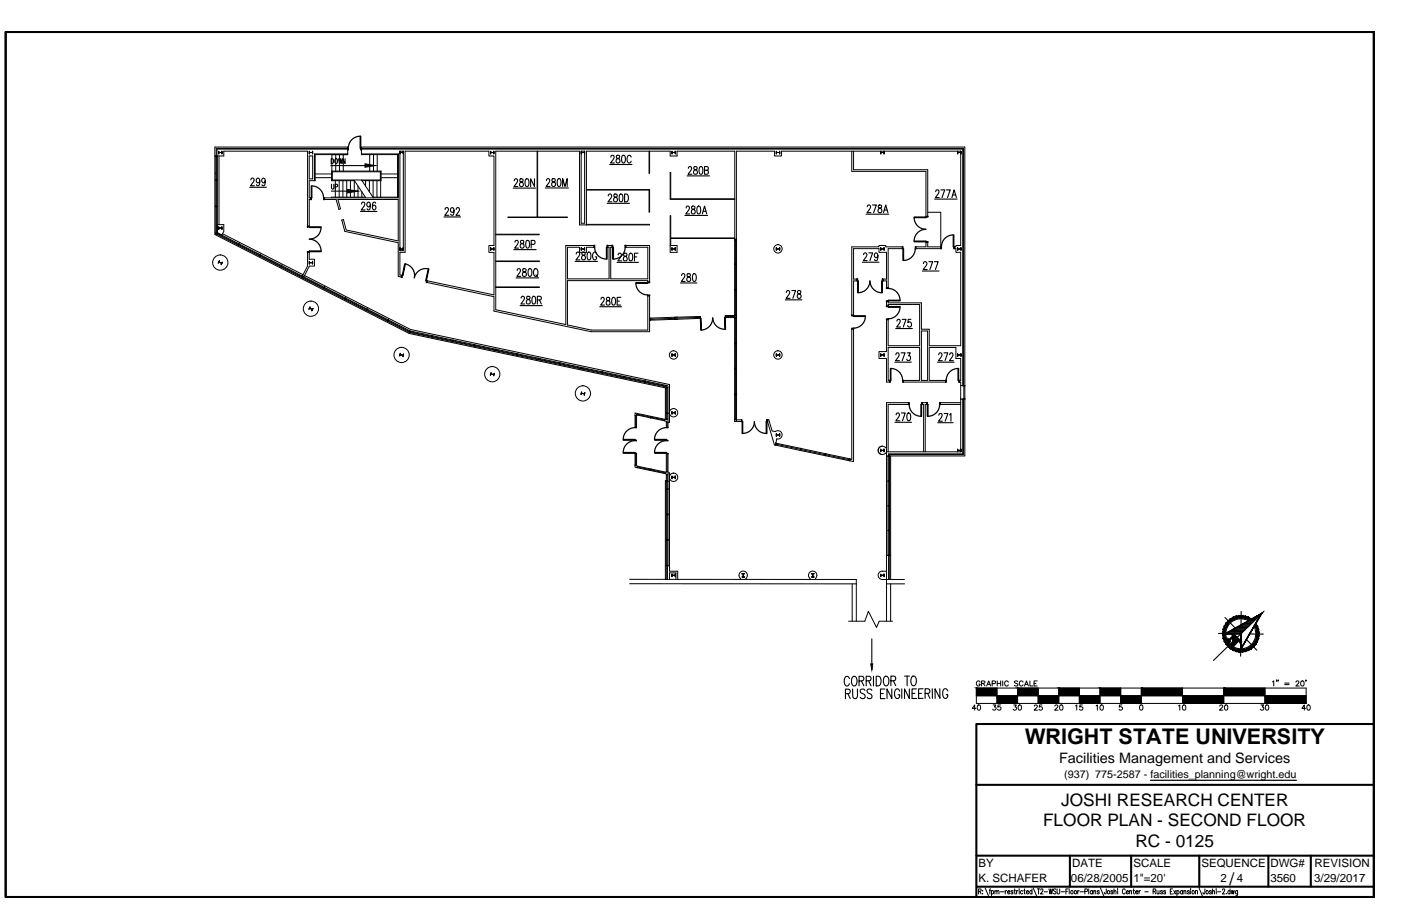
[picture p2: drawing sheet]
<svg xmlns="http://www.w3.org/2000/svg" width="432mm" height="279mm" viewBox="0 0 432 279" stroke-linecap="round" stroke-linejoin="round" font-family="sans-serif">
<defs><g id="words">
<text font-size="6.7" x="315.9" y="229.5">WRIGHT STATE UNIVERSITY</text>
<g font-size="5.3">
<text x="327.1" y="248.4">JOSHI RESEARCH CENTER</text>
<text x="321.5" y="254.9">FLOOR PLAN - SECOND FLOOR</text>
<text x="349.9" y="261.3">RC - 0125</text>
<text x="378.9" y="272.8">/</text>
</g>
<text font-size="4.4" x="326.4" y="235.4">Facilities Management and Services</text>
<g font-size="3.5">
<text x="301.6" y="267.4">BY</text>
<text x="330.4" y="267.4">DATE</text>
<text x="349.3" y="267.4">SCALE</text>
<text x="370.3" y="267.4">SEQUENCE</text>
<text x="391.6" y="267.4">DWG#</text>
<text x="405.2" y="267.4">REVISION</text>
<text x="301.6" y="272.1">K. SCHAFER</text>
<text x="330.1" y="272.1">06/28/2005</text>
<text x="349.3" y="272.1">1&quot;=20'</text>
<text x="376.2" y="272.1">2</text>
<text x="381.2" y="272.1">4</text>
<text x="391.6" y="272.1">3560</text>
<text x="405.1" y="272.1">3/29/2017</text>
</g>
<text font-size="3.3" x="328" y="240">(937) 775-2587 - facilities_planning@wright.edu</text>
</g></defs>
<!-- layer: A-DOOR -->
<g fill="none" stroke="#000" stroke-width=".38">
<path d="M95.9 57.3h.2v3.7h-.2zM96.1 57.3a3.6 3.6 0 0 1 3.6 3.7M107.2 45.6h.2v.6h-.2zM111 42a3.6 3.6 0 0 0-3.6 3.6M111 42h.2v3.6h-.2zM111.2 45.6h.2v.6h-.2zM94.8 77.6h.5v.2h-.5zM94.8 69.8h.5v.2h-.5zM95.3 70h3.7v.2h-3.7zM95.3 77.4h3.7v.2h-3.7zM95.7 61h.2v.6h-.2zM98.9 70.1a3.6 3.6 0 0 1-3.6 3.7 3.6 3.6 0 0 1 3.6 3.6"/>
<path d="M99.8 61h.2v.6h-.2zM183.1 75.7h.2v.6h-.2zM183.3 76.3a3.6 3.6 0 0 0 3.6 3.6M186.9 76.3h.2v3.6h-.2zM187.1 75.7h.2v.6h-.2zM188.7 75.7h.2v.6h-.2zM188.9 76.3h.2v3.6h-.2zM192.7 76.3a3.6 3.6 0 0 1-3.6 3.6M192.7 75.7h.2v.6h-.2zM278.1 76.1h.2v.6h-.2zM278.3 76.7h.2v3.6h-.2zM281.7 66.9h3.7v.2h-3.7z"/>
<path d="M281.7 74.4h3.7v.2h-3.7zM281.7 67.1a3.6 3.6 0 0 0 3.7 3.6 3.6 3.6 0 0 0-3.7 3.6M282.1 76.7a3.6 3.6 0 0 1-3.6 3.6M282.1 76.1h.2v.6h-.2zM285.4 66.7h.6v.2h-.6zM285.4 74.6h.6v.2h-.6zM290 76.1h.2v.6h-.2zM293.8 72.4a3.6 3.6 0 0 0-3.6 3.7M293.8 72.4h.2v3.7h-.2zM294 76.1h.2v.6h-.2zM123.8 84.9h.2l-.1 .6h-.2zM124.7 81.4h.2l-.7 3.5h-.2z"/>
<path d="M124.9 81.4a3.6 3.6 0 0 1 2.8 4.3 3.6 3.6 0 0 1 4.3-2.8M131.5 86.5h.2l-.2 .6h-.2zM132 82.9h.2l-.8 3.6h-.2zM196 87.3a3.6 3.6 0 0 0 3.6 3.6M196 87.2h3.6v.1h-3.6zM199.6 87h.7v.2h-.7zM199.6 91h.7v.2h-.7zM215.9 98.2h.1l.2 3.6h-.2zM223.3 97.9h.2l.1 3.7h-.2zM262.5 97.2h.6v.2h-.6zM263.1 97.4h3.7v.2h-3.7zM264.1 86h.2v.7h-.2z"/>
<path d="M264.3 86.7h.2v3.6h-.2zM266.7 97.6a3.6 3.6 0 0 1-3.6 3.6M271.8 90.3a3.7 3.7 0 0 1-3.7-3.7 3.6 3.6 0 0 1-3.6 3.7M271.8 86.7h.2v3.6h-.2zM272 86h.2v.7h-.2zM273.2 94.3h.6v.2h-.6zM273.2 98.4h.6v.2h-.6zM273.2 88.7h.6v.3h-.6zM273.2 92.8h.6v.2h-.6zM273.8 89a3.6 3.6 0 0 1 3.6 3.6M273.8 94.5h3.6v.2h-3.6zM273.8 92.6h3.6v.2h-3.6z"/>
<path d="M277.4 94.7a3.6 3.6 0 0 1-3.6 3.6M223.4 101.5a3.6 3.6 0 0 1-3.7-3.5 3.7 3.7 0 0 1-3.6 3.8M262.5 101.2h.6v.2h-.6zM274.2 117.3h.2v.6h-.2zM274.4 113.6h.2v3.7h-.2zM274.6 113.6a3.6 3.6 0 0 1 3.6 3.7M278.2 117.3h.2v.6h-.2zM291.4 117.3h.2v.6h-.2zM295.3 113.6a3.6 3.6 0 0 0-3.7 3.7M295.3 113.6h.2v3.7h-.2zM295.5 117.3h.2v.6h-.2zM192.1 139.5h3.6v.3h-3.6z"/>
<path d="M192.1 135.5h3.6v.2h-3.6zM195.7 135.9a3.6 3.6 0 0 0-3.6 3.6M195.7 131.9a3.6 3.6 0 0 0-3.6 3.6M201.8 139.5h3.6v.3h-3.6zM201.8 135.5h3.6v.2h-3.6zM205.4 135.9a3.6 3.6 0 0 0-3.7 3.6M205.4 131.9a3.6 3.6 0 0 0-3.7 3.6M228.7 130.1h.2v3.6h-.2zM236.1 133.7a3.6 3.6 0 0 1-3.6-3.7 3.6 3.6 0 0 1-3.6 3.7M236.1 130.1h.3v3.6h-.3zM236.4 129.5h.2v.6h-.2zM280 124.1h.2v.7h-.2z"/>
<path d="M280.2 124.7a3.6 3.6 0 0 0 3.6 3.7M283.9 124.8h.1v3.6h-.1zM284 124.1h.2v.7h-.2zM285.6 124.1h.2v.7h-.2zM285.8 124.8h.2v3.6h-.2zM289.6 124.7a3.6 3.6 0 0 1-3.6 3.7M289.6 124.1h.2v.7h-.2z"/>
</g>
<!-- layer: A-EXISTING -->
<g fill="none" stroke="#000" stroke-width=".31">
<path d="M66.2 48.1h2.8v-1.5h25.8v23.2h.5v-8.3h.4v-.5h-.4v-5.3h1.8v-8h10.1v-2.3h-41v26.9l59.9 30.5 79 16.8v9.7M66.5 48.1h.5v.2h-.5zM66.5 53.6h.1M66.5 55.6h.1M66.5 55.5h.5v.2h-.5zM66.5 48.1v24M66.8 48.3v7.2M66.8 55.7v7.9M67 48.1v23.7l59.4 30.3M67.4 46.6l.1 .9zM67.4 47.2h.1M67.4 46.8l.1 .1"/>
<path d="M67.4 47.4l.1 .1M67.4 47l.1 .1M67.4 46.7l.1 .1M67.5 48.1v21.2M67.5 47h.8M67.5 47h.1M67.7 47h.1M67.9 47h.1M68 47h.1M68.2 47h.1M68.3 47l.1-.4v.9v-.4M68.3 47l.1 .1"/>
<path d="M68.4 47.2h.1M68.4 46.8v.1M68.4 47.4v.1M68.4 46.7v.1M95.3 48.1h1.1v7.1h-1.1zM95.3 47.2h.1M95.3 46.8l.1 .1M95.3 47.4l.1 .1M95.3 46.7l.1 .1M95.3 46.9l.1 .2M95.4 47l-.1-.4v.9l.1-.4M95.4 47h.9"/>
<path d="M95.5 47l.9 .1M95.6 47h.1M95.8 47h.1M95.9 47h.1M96.2 47h.1M96.3 46.6l.1 .9zM96.3 47.2h.1M96.3 46.8l.1 .1M96.3 47.4l.1 .1M96.3 46.7l.1 .1M97.1 54.8h5.1M97.1 53.7h5.1"/>
<path d="M102.3 47.7v5.1M102.4 53h14.8v2.5h-14.8zM103.3 55.7v5.1M103.5 47.7v5.1M104.5 55.7v5.1M104.6 47.7v5.1M105.7 55.7v5.1M105.8 47.7v5.1M106.9 55.7v5.1M107.2 45.8h-40.6v2.3M107.2 46h-40.3v2.1M107.2 47.5h-10.3v8.2"/>
<path d="M108 55.7v5.1M109.1 55.5l3.6 5.5M109.2 55.7v5.1M109.2 55.7h-7v-2.9h15.2v2.9l-5.8 .1M110.3 57.4v3.4M111.4 47.7h11.1v13.1h-7.6l.1-5.1M111.4 47.7v-2.3h186v73.5M111.4 45.8h185.5v73.1M111.4 46h185.3v72.9M111.4 47.5h11.3M111.4 47.7h.1M111.4 55.5l3.7 5.5"/>
<path d="M111.5 59.1v1.7M112.7 55.7v1.7M113.8 55.7v3.4M113.9 47.7v5.1M115.1 47.7v5.1M116.2 55.7v5.1M116.3 47.7v5.1M117.3 55.7v5.1M117.4 54.8h5.1M117.4 53.7h5.1M122.7 47.5v13.5h-22.7v.5h3.6l.9 3.1 .5-.2-.8-2.9h18.5v12.8l-16-3.4-.9-3.2-.5 .2 1 3.4 16.4 3.6v10.3l1 .2 .1-.5-.6-.1v-7h1.7v-31.2h25.8v1.5h1.5v27.6h-1.5v2.1h1.5v13.1l-20.6-4.3-.1 .5 20.7 4.4v4.4l30 6.4h18v-11.1h-.5v10.6h-17.5l-7.3-1.6v-13.7h24.8v.5h.5v-11.3h-7.3v.6h6.8v9.7h-11.5v-9.7h.5v-.6h-1.4v.6h.4v9.7h-12.8v-9.7h3.7v1.5h2.1v-1.5h2.4v-.6h-8.7v24.4l-21.6-4.6v-48.9h25.8v22.8h21.6v-.2h-19.5M122.7 47.5v13.5"/>
<path d="M123.2 46.6h1.1v30.7h-1.1zM123.2 47.2h.1M123.2 46.8l.1 .1M123.2 47.4l.1 .1M123.2 46.7l.1 .1M123.3 46.9l.1 .1M123.3 47l-.1-.4v.9l.1-.4 .9-.1M123.4 47l-.1 .1M123.4 47h.8M123.4 47h.1M123.5 47h.1M123.8 47h.1"/>
<path d="M123.9 47h.1M124.1 47h.1M124.2 47l.1 .2M124.3 46.6l-.1 .4M124.3 46.6v.9l-.1-.5M124.3 46.8v.1M124.3 47.4v.1M124.3 46.7v.1M151.2 46.6l.1 .9zM151.2 47.2h.1M151.2 46.8l.1 .1M151.2 47.4l.1 .1"/>
<path d="M151.2 47l.1 .1M151.2 46.7l.1 .1M151.3 47l.9 .1M151.3 47h.9M151.4 47h.1M151.5 47h.1M151.7 47h.1M151.8 47h.1M152 47h.1M152.2 46.6v.9zM152.2 46.8v.1M152.2 47.2h.1"/>
<path d="M152.2 47.4v.1M152.2 46.7v.1M165.5 46.6v20.3M165.7 46.6v20.3M179.1 46.6h1l.1 22.2h-1.1zM179.1 47.2h.1M179.1 46.8l.1 .1M179.1 47.4l.1 .1M179.1 46.7l.1 .1M179.2 46.9v.1M179.2 47l-.1-.4v.9l.1-.4 .9-.1M179.2 47v.1"/>
<path d="M179.3 47h.8M179.3 47h.1M179.4 47h.1M179.6 47h.1M179.8 47h.1M180 47h.1M180.1 47l.1 .2M180.1 46.9v.1M180.1 46.6l.1 .9-.1-.5M180.1 46.8l.1 .1M180.1 47.4l.1 .1M180.1 46.7l.1 .1"/>
<path d="M180.7 58.5h19.5v6.9h-.2v-6.8h-19.3M200 46.6v6.8h.2v-6.8M207.1 46.6l.1 .9zM207.1 47.2h.1M207.1 46.8l.1 .1M207.1 47.4l.1 .1M207.1 47l.1 .1M207.1 46.7l.1 .1M207.2 47h.8M207.2 47h.1M207.4 47h.1M207.6 47h.1"/>
<path d="M207.7 47h.1M207.9 47h.1M208 47l.2 .1M208.1 46.6l.1 .9zM208.1 46.7l.1 .1M208.1 47.2h.1M208.1 46.8l.1 .1M208.1 47.4l.1 .1M239.2 47.2h.1M239.2 46.8l.1 .1M239.2 47.4l.1 .1M239.2 46.7l.1 .1"/>
<path d="M239.3 46.9v.2M239.3 47l-.1-.4v.9l.1-.4M239.4 47l.9 .1M239.4 47h.8M239.5 47h.1M239.7 47h.1M239.9 47h.1M240.1 47h.1M240.3 46.6v.9zM240.3 47.2h.1M240.3 46.8v.1M240.3 47.4v.1"/>
<path d="M240.3 46.7v.1M262.5 46.6v6.2h22.9v13.9M263.1 46.6v5.7h22.8v14.4M271.4 47.2h.1M271.4 46.8l.1 .1M271.4 47.4l.1 .1M271.4 47l.1 .1M271.4 46.7l.1 .1M271.5 46.9v.1M271.5 47l-.1-.4v.9l.1-.4 .9-.1M271.5 47v.1M271.5 47h.9"/>
<path d="M271.6 47h.1M271.7 47h.1M272 47h.1M272.3 47h.1M272.4 47l.1 .1M272.4 46.6l.1 .9zM272.4 47.2h.1M272.4 46.8l.1 .1M272.4 47.4l.1 .1M272.4 46.7l.1 .1M295.1 46.6l.1 .9zM295.1 47.2h.1"/>
<path d="M295.1 46.8l.1 .1M295.1 47.4l.1 .1M295.1 47l.1 .1M295.1 46.7l.1 .1M295.2 47l1 .1M295.2 47h.9M295.3 47h.1M295.4 47h.1M295.7 47h.1M295.8 47h.1M296 47h.1M296.1 47v.1"/>
<path d="M296.1 46.6h-55.3v1.5h-2.1v-1.5h-11.7v27.2M296.1 46.6v29.1h-1.5v.4h-.4v.6h.4v1.1h1.5v28.8h-9.7v-5.1h-2.4v-8.1h-10.3v-.4h-.5v1.3h.5v-.4h9.7v12.7h-9.7v-8h-.5v9.8h-2.3v2.1h2.3v7.3h1v-.5h-.5v-10.1h9.7v10.1h-5v.5h13v-.5h-5v-10.1h8.2v3.3h1.5v6.8h-.4v.5h.4v1.1M296.1 46.9v.1M296.1 46.6l.1 .9-.1-.4M296.1 47.2h.1M296.1 46.8l.1 .1M296.1 47.4l.1 .1M296.1 46.7l.1 .1M66.5 63.6h.1M66.5 63.6h.5v.2h-.5zM66.5 71.6h.5l.2 .3-.2 .4-.5-.2zM66.5 72.1l59.8 30.4"/>
<path d="M66.8 63.8v7.8M67 69.3h2v2.1l-.7 1.1-1.3-.7zM67.1 72.1l6.4 3.3M67.4 70.1l.1 .2M67.4 70.5h.1M67.4 70.7l.1 .1M67.4 70.3l.1 .1M67.4 70l.1 .1M67.5 70.2l-.1-.3v.9l.1-.5M67.5 70.3h.8M67.5 70.3h.1M67.7 70.3h.1"/>
<path d="M67.9 70.3h.1M68 70.3h.1M68.2 70.3h.1M68.3 70.3l.1 .1M68.4 70.2l-.1 .1M68.4 70.2v-.3v.9v-.4M68.4 70.5h.1M68.4 70.1v.1M68.4 70.7v.1M68.4 70v.1M68.6 72.1l24.8 12.6M73.6 75.2h.2l-.3 .5-.1-.1z"/>
<path d="M73.7 75.2h.1M73.7 75.5l6.4 3.2M80.2 78.5l.2 .1-.2 .5-.3-.2zM80.2 78.8l6.4 3.3M80.3 78.6h.1M94.8 77.8h.5v2.1h1.6v2.2h-1.6l-1.6 3.3-.5-.3 1.6-3.1zM112.6 60.8h-10.4v.2M123.2 76.6l.1-.3-.1 .9 .1-.4M123.2 76.9l.1 .1M123.2 77.1l.1 .1M123.2 76.5h.1M123.3 76.7h.1"/>
<path d="M123.4 76.8h-.1M123.4 76.8h.8M123.4 76.8h.1M123.5 76.8h.1M123.8 76.8h.1M123.9 76.8h.1M124.1 76.8h.1M124.2 76.8h.1M124.3 76.7h-.1M124.3 76.7v-.4v.9v-.4M124.3 76.9v.1M124.3 76.6h.1"/>
<path d="M124.3 77.1v.1M124.3 76.5h.1M151.2 76.9l.1 .1M151.2 76.6h.1M151.2 77.1l.1 .1M151.2 76.8h.1M151.2 76.5h.1M151.2 76.7h.1M151.3 76.7l-.1-.4v.9l.1-.4M151.3 76.8h-.1M151.3 76.8h.9M151.4 76.8h.1"/>
<path d="M151.5 76.8h.1M151.7 76.8h.1M151.8 76.8h.1M152 76.8h.1M152.2 76.3v.9zM152.2 76.9v.1M152.2 76.6h.1M152.2 77.1v.1M152.2 76.5h.1M152.8 72.2h13.4v.2h-13.4M156.6 66.9l18.2 .2zM179.1 76.6l.1-.3-.1 .9 .1-.4"/>
<path d="M179.1 76.9l.1 .1M179.1 77.1l.1 .1M179.1 76.5h.1M179.2 76.7h.1M179.2 76.8h.1M179.3 76.8h.8M179.3 76.8h.1M179.4 76.8h.1M179.6 76.8h.1M179.8 76.8h.1M180 76.8h.1M180.1 76.8h.1"/>
<path d="M180.1 76.7h.1M180.1 76.7l.1-.4v.9l-.1-.4M180.1 76.9l.1 .1M180.1 76.6h.1M180.1 77.1l.1 .1M180.1 76.5h.1M180.7 69.4v-22.8h25.9v1.5h2.1v-1.5h17.8v27.2h.5M207.1 76.9l.1 .1M207.1 76.6h.1M207.1 77.1l.1 .1M207.1 76.8h.1M207.1 76.5h.1"/>
<path d="M207.1 76.7h.1M207.2 76.7l-.1-.4v.9l.1-.4M207.2 76.8h-.1M207.2 76.8h.8M207.3 76.8h.1M207.4 76.8h.1M207.6 76.8h.1M207.7 76.8h.1M207.9 76.8h.1M208 76.8h.2M208.1 76.3l.1 .9zM208.1 76.9l.1 .1"/>
<path d="M208.1 76.6h.1M208.1 77.1l.1 .1M208.1 76.5h.1M226.4 73.8h.6v.2h-.6zM226.4 74v39.6M226.5 61.3h-19.8v-8.1h-.1v8.3h19.9M226.5 73.4h-19.8v-6.8h-.1v11.2h2.1v-2.1h-2.1M226.5 73.5h-19.8v2.2M226.7 74v7.4M227 74v39.6M239.2 76.6l.1-.3-.1 .9 .1-.5M239.2 76.9l.1 .1"/>
<path d="M239.2 77.1l.1 .1M239.2 76.5h.1M239.4 76.8h.9M239.4 76.8h.8M239.5 76.8h.1M239.7 76.8h.1M239.9 76.8h.1M240.1 76.8h.1M240.3 76.3v.9zM240.3 76.9v.1M240.3 76.6h.1M240.3 77.1v.1"/>
<path d="M240.3 76.5h.1M271.4 76.6l.1-.3-.1 .9 .1-.4M271.4 76.9l.1 .1M271.4 77.1l.1 .1M271.4 76.8h.1M271.4 76.5h.1M271.5 76.7h.1M271.5 76.8h.1M271.5 76.8h.9M271.6 76.8h.1M271.7 76.8h.1M272 76.8h.1"/>
<path d="M272.3 76.8h.1M272.4 76.8h.1M272.4 76.3l.1 .9zM272.4 76.9l.1 .1M272.4 76.6h.1M272.4 77.1l.1 .1M272.4 76.5h.1M278.1 76.1h-5.1v-.4h-2.1v.4h-8.4v21.1h.6v-10.6h1v-.5h-1v-9.4h7.8v1.1h2.3v8.3h-1v.5h1v2.1h.5v-12h4.4M285.4 74.8v1.3h-3.1M285.9 65.5h4.1v10.6M285.9 74.8v1.3h4.1M290 76.1v.6h-7.7"/>
<path d="M295.1 76.9l.1 .1M295.1 76.6h.1M295.1 77.1l.1 .1M295.1 76.8h.1M295.1 76.5h.1M295.2 76.7h.1M295.2 76.7l-.1-.4v.9l.1-.4M295.2 76.8h.1M295.2 76.8h1M295.2 76.8h.9M295.3 76.8h.1M295.4 76.8h.1"/>
<path d="M295.7 76.8h.1M295.8 76.8h.1M296 76.8h.1M296.1 76.7l.1-.4v.9l-.1-.4M296.1 76.8h.1M296.1 76.9l.1 .1M296.1 76.6h.1M296.1 77.1l.1 .1M296.1 76.5h.1M67.3 81.1v.1M67.4 80.9v.1M67.4 80.8l.9 .4"/>
<path d="M67.5 80.6v.2M67.5 80.7l.1-.3-.3 .8 .1-.4M67.5 80.8l.8 .4M67.6 80.8v.1M67.6 80.5v.1M67.7 80.9h.1M67.9 81h.1M68 81v.1M68.2 81.5v.1M68.2 81.1v.1M68.3 81.3v.1M68.3 81.2v.1"/>
<path d="M68.4 81v.1M68.5 80.9v.1M68.5 80.8l-.3 .8zM86.8 81.9l.1 .1-.2 .4-.2-.1zM86.8 81.9h.1M86.8 82.2l6.4 3.2M93.3 85.2l.2 .1-.2 .4h-.2zM93.4 85.3h.1M93.4 85.5l6.4 3.3M93.9 85l32.6 16.6 79.8 17v11.7l-.4-.1v1.5M95.2 95.3v.1M95.3 80.8l.1-.2-.1 .8v-.5"/>
<path d="M95.3 81.1l.1 .1M95.3 81.4h.1M95.3 80.7h.1M95.3 95.1v.1M95.3 95l.1 .1M95.4 81h.9M95.4 95h.1M95.5 94.8v.2M95.5 95l.1-.4-.4 .8 .2-.3M95.5 81l.9 .1M95.5 95.1h.1M95.5 94.7l.1 .1"/>
<path d="M95.6 81h.1M95.6 95.1v.1M95.8 81h.1M95.9 95.2v.1M95.9 81h.1M95.9 95.3h.1M96.1 95.8v.1M96.2 81h.1M96.2 95.3l-.7-.2 .7 .3M96.2 95.4v.1M96.2 95.6h.1M96.2 95.4l.1 .2"/>
<path d="M96.3 95.4l.2-.3-.4 .8 .1-.4M96.3 80.6l.1 .8zM96.3 81.1l.1 .1M96.3 80.8l.1 .1M96.3 81.4h.1M96.3 80.7h.1M96.4 95.3h.1M96.4 95.2v.1M99.9 88.6l.2 .1-.2 .4-.2-.1zM100 88.9l6.4 3.2M100 88.6h.1M106.5 91.9l.2 .1-.3 .4-.1-.1z"/>
<path d="M106.6 92h.1M106.6 92.2l6.4 3.3M113 95.3l.3 .1-.3 .4-.2-.1zM113.1 95.6l6.4 3.3M113.2 95.3h.1M119.6 98.7h.2l-.2 .5-.2-.1zM119.7 98.7h.1M119.7 98.9l6.4 3.3M152.8 80.5h13.4v.2h-13.4M152.8 88.5h13.4v.2h-13.4M200.2 98.1h.2v.6h-.2zM207.8 97.8h.2v.7h-.2z"/>
<path d="M207.8 98.2l-7.4 .2h.9M207.8 97.8l-7.4 .3M207.8 98.5l-7.4 .2M208.9 98.4l-.9 .1M215.7 97.6h.2v.6h-.2zM215.7 97.9l-7.7 .2M215.7 98.2l-7.7 .3M215.7 97.6l-7.7 .2h.9M223.5 97.3h.2v.6h-.2zM223.7 97.9h2.7M223.7 97.3h2.7M223.7 97.6h2.5"/>
<path d="M226.2 97.3h.2v.6h-.2zM226.4 81.4h.6v.2h-.6zM226.4 97.3h.6v.6h-.6zM226.4 89.3h.6v.2h-.6zM226.4 97.1h.6v.2h-.6zM226.4 97.9h.6v.2h-.6zM226.7 97.9h.1M226.7 81.6v7.7M226.7 89.5v7.6M226.7 98.1v7.7M123.2 109.7v.1M123.3 109.2l.1 .2"/>
<path d="M123.3 109.3l.1-.4-.2 .9 .1-.4 .9 .2M123.3 109.1h.1M123.4 109.4l-.1 .2M123.4 109.4l.8 .1M123.5 109.4h.1M123.8 109.4v.1M123.9 109.5h.1M124.1 109.5v.1M124.2 109.9v.1M124.2 109.5l.1-.4-.1 .9v-.5M124.2 109.7l.1 .1M124.2 109.5l.1 .2"/>
<path d="M124.3 109.3v.1M126.2 102l.4 .1-.1 .5-.5-.2zM126.5 102.4l6.4 1.3M126.6 102.1l78.7 16.7-.1 .5-78.7-16.7M133 103.5h.2l-.1 .5-.2-.1zM133 104h.1M133.2 103.8l6.3 1.3M139.5 105.4h.1M139.5 104.9h.3l-.1 .5-.2-.1zM139.7 105.2l6.4 1.3M146.1 106.3h.2l-.1 .5-.2-.1zM146.1 106.8h.1"/>
<path d="M146.3 106.6l6.4 1.3M151.1 115.5l.1 .1M151.2 115.5h.1M151.2 115.1l.1 .1M151.3 115.2l.1-.3-.2 .9 .1-.5M151.3 115.3l.8 .2M151.3 115.3l.9 .2M151.3 114.9l.1 .1M151.3 115.3h.1M151.4 115.3v.1M151.6 115.4h.1M151.7 115.4v.1"/>
<path d="M151.9 115.5h.1M152 115.5l.1 .4 .2-.8-.1 .4M152.1 115.8h.1M152.2 115.6v.1M152.2 115.4l-.1 .1M152.2 115.4v.1M152.2 115.3l.1 .1M152.3 115.1v.1M152.7 107.7h.2l-.1 .5-.2-.1zM152.7 108.2h.1M152.8 108l6.4 1.3M159.3 109.1h.2l-.1 .5-.2-.1z"/>
<path d="M159.3 109.6h.1M159.4 109.4l6.4 1.3M165.8 111h.1M165.8 110.5h.2v.5l-.3-.1zM166 110.8l6.4 1.3M172.4 112.4h.1M172.4 111.9h.2l-.1 .5-.2-.1zM172.6 112.2l6.4 1.3M179 113.8h.1M179 113.3h.2l-.1 .5-.2-.1zM179.2 113.6l6.3 1.3M185.6 115.2h.1"/>
<path d="M185.6 114.7h.2l-.1 .5-.2-.1zM185.7 114.9l6.4 1.4M192.1 116.6h.1M192.1 116l.2 .1-.1 .5-.2-.1zM192.3 116.3l6.3 1.4M198.7 118h.1M198.7 117.4l.2 .1-.1 .5-.2-.1zM198.9 117.7l6.3 1.4M205.3 118.8l.6 .2v.6h-.5l-.2-.3zM205.4 119.6v9.6M205.6 119.6v7.7M205.9 119.6v9.6"/>
<path d="M207.1 109.6l.1 .1M207.1 109.3l.1 .1M207.1 109.8l.1 .1M207.1 109.1l.1 .1M207.2 109.4l-.1-.3 .1 .8-.1-.4M207.2 109.4l-.1 .1M207.2 109.4h.8M207.2 109.5h.8M207.3 109.4v.1M207.4 109.4v.1M207.6 109.4v.1M207.7 109.4v.1"/>
<path d="M207.9 109.4l.1 .1M208 109.4l.2-.3v.8l-.1-.4M208 109.4l.1 .1M208 109.4l.2 .2M208.1 109.6l.1 .1M208.1 109.3h.1M208.1 109.8l.1 .1M208.1 109.1l.1 .1M226.4 105.8h.6v.2h-.6zM226.4 113.6h.6v.2h-.6zM226.4 113.8v16.2h2.1v-.5M226.7 106v7.6"/>
<path d="M226.7 113.8v7.6M227 113.8v15.7M239.2 109.1l.1 .8zM239.2 109.6l.1 .1M239.2 109.3l.1 .1M239.2 109.8l.1 .1M239.2 109.1l.1 .1M239.3 109.4h.1M239.4 109.4h.8M239.5 109.4v.1M239.5 109.4l.1 .1M239.7 109.4l.1 .1"/>
<path d="M239.9 109.4v.1M240.1 109.4v.1M240.2 109.4l.1 .2M240.3 109.4l-.9 .1M240.3 109.4v-.3v.8v-.4M240.3 109.6v.1M240.3 109.3h.1M240.3 109.8v.1M240.3 109.1v.1M271.4 109.6l.1 .1M271.4 109.3l.1 .1M271.4 109.8l.1 .1"/>
<path d="M271.4 109.1l.1 .1M271.5 109.4h.1M271.5 109.4l-.1-.3 .1 .8-.1-.4M271.5 109.4v.1M271.5 109.4h.9M271.5 109.5h.9M271.6 109.4v.1M271.7 109.4l.1 .1M272 109.4v.1M272 109.4l.1 .1M272.3 109.4v.1M272.4 109.4l.1-.3v.8l-.1-.4"/>
<path d="M272.4 109.4v.1M272.4 109.4l.1 .2M272.4 109.6l.1 .1M272.4 109.3h.1M272.4 109.8l.1 .1M272.4 109.1l.1 .1M284 102.1h1.9v15.2h-1.9zM295.1 109.6l.1 .1M295.1 109.3l.1 .1M295.1 109.8l.1 .1M295.1 109.1l.1 .1M295.2 109.4l-.1-.3 .1 .8-.1-.4"/>
<path d="M295.2 109.4v.1M295.2 109.4h.9M295.3 109.4v.1M295.4 109.4l.1 .1M295.7 109.4v.1M295.8 109.4v.1M296 109.4v.1M296.1 109.4l-.9 .1M296.1 118.9h1.3v4.2h-1.3zM296.1 109.4l.1 .2M296.1 109.4h.1M296.1 109.4l.1-.3v.8l-.1-.4"/>
<path d="M296.1 109.6l.1 .1M296.1 109.3h.1M296.1 109.8l.1 .1M296.1 109.1l.1 .1M296.7 118.9h.7v.2h-.7zM297.1 119.1v3.9M179.1 121.6v.1M179.1 121.4l.1 .1M179.2 121l.1 .1M179.2 121h.1M179.3 120.8l-.3 .9zM179.3 121.3l.8 .1"/>
<path d="M179.3 121.3h.1M179.4 121.3h.1M179.7 121.3v.1M179.8 121.3v.1M180 121.4v.1M180.1 121.8v.1M180.1 121.6v.1M180.1 121.4l.1 .2M180.2 121.3h.1M180.2 121.1v.1M180.2 121l-.1 .9zM195.7 131.7h.5v.2h-.5z"/>
<path d="M195.7 139.8h.5v.2h-.5zM195.7 135.7h.5v.2h-.5zM195.7 128.2v3.5M195.7 140v3.4M195.9 128.2v3.5M195.9 140v3.4M196.2 128.2l.3-.7-.8-.1v.8h.5v-.3v3.8M196.2 140v3.4M196.4 127.8l4.1 .8M200.6 128.4l.2 .1-.1 .4h-.2zM200.7 128.7l4.1 .9M204.9 129.3l.5 .1v-.2h.5v1h-.5v-.3l-.6-.1z"/>
<path d="M204.9 129.3l-8.4-1.8-.1 .5 8.4 1.8M205.4 127.3h.5v.2h-.5zM205.4 139.8h.5v.2h-.5zM205.4 131.7h.5v.2h-.5zM205.4 135.7h.5v.2h-.5zM205.4 130.2v1.5M205.4 139.8v5.6M205.6 127.5v1.7M205.6 130.2v1.5M205.6 140v5.4M205.9 139.8v5.6M207.1 127.4l.1 .1"/>
<path d="M207.1 127.1l.1 .1M207.1 127.6l.1 .1M207.1 127.3l.1 .1M207.1 127l.1 .1M207.1 127.2l.1 .1M207.2 127.2l-.1-.3v.8l.1-.3M207.2 127.3h-.1M207.2 127.3h.8M207.2 127.3h.1M207.4 127.3h.1M207.6 127.3h.1M207.7 127.3h.1"/>
<path d="M207.9 127.3h.1M208 127.3l.2 .1M208.1 126.9l.1 .8zM208.1 127.4l.1 .1M208.1 127.1h.1M208.1 127.6l.1 .1M208.1 127l.1 .1M226.4 121.4h.6v.2h-.6zM226.4 129.3h.6v.2h-.6zM226.7 129.5h.1M226.7 121.6v7.7M227 130h.1"/>
<path d="M227 129.5h1.5M228.5 129.5h.2v.6h-.2zM236.4 129.5h.2v.6h-.2zM239 133.1a1.29 1.29 0 0 1 2 .8 1.29 1.29 0 0 1-1.6 1.4M239 133.1l-1-.2-1-3.4h-.4v.6l2.1 7.1 .3 .1 .1-.6M239.1 136.7h.2l-.1 .6h-.2zM239.1 136.7l-.1 .6 22.8 4.8M239.1 136.7l7.7 1.6M239.2 137l7.5 1.6M239.2 134.5h.1M239.2 134h.1M239.2 133.8l.1 .1"/>
<path d="M239.3 134.1v.2M239.3 134.1l-.1-.4 .1 .8-.1-.3M239.4 134.1l.9 .1M239.4 135.4l-.3 1.3M239.5 134.1v.1M239.5 134.1l.1 .1M239.7 134.1l.1 .1M239.9 134.1v.1M240.1 134.1v.1M240.3 133.7v.8zM240.3 134.3h.1M240.3 133.9v.1"/>
<path d="M240.3 134.5h.1M240.3 133.8v.1M246.8 138.3h.2l-.1 .7-.3-.1zM246.8 138.3l7.6 1.6M246.9 138.7l7.5 1.5M254.4 139.9l.2 .1-.1 .6-.2-.1zM254.4 139.9l7.5 1.6M271.4 139l.1 .1M271.4 138.7l.1 .1M271.4 139.2l.1 .1M271.4 138.6l.1 .1M271.5 138.8v.1"/>
<path d="M271.5 138.8l-.1-.3 .1 .8-.1-.4M271.5 138.9h.9M271.6 138.9h.1M271.7 138.9h.1M271.9 137.6a1.29 1.29 0 0 0-1.2 1.3 1.29 1.29 0 0 0 1.2 1.3M272 138.9h.1M272.3 138.9h.1M272.4 138.9l.1 .1M272.4 138.8v.1M272.4 139h-.9M272.4 138.8l.1-.3v.8l-.1-.3M272.4 139l.1 .1"/>
<path d="M272.4 138.7l.1 .1M272.4 139.2l.1 .1M272.4 138.6l.1 .1M272.9 138.1h.3M272.9 138a1.29 1.29 0 0 0-1.9 0 1.29 1.29 0 0 0 0 1.8 1.29 1.29 0 0 0 1.9-.1l.3 .1M273.7 139.3v-14.6h6.3v-.5h-6.8v55.9h5.6M284.7 139.3v-14.6h-.5v-.5h1.4v.5h-.4v14.6M295.1 138.7l1.1 .3M295.1 139l.1 .1M295.1 139.2l.1 .1M295.1 138.9l.1 .1M295.1 138.6l.1 .1"/>
<path d="M295.2 138.8l-.1-.3v.8l.1-.3M295.3 138.9h.1M295.4 138.9h.1M295.7 138.9h.1M295.8 138.9h.1M296.1 138.9l-.9 .1M296.1 124.2h-6.3v.5h6.3M296.1 122.8v16.5h-22.9M296.1 138.8v.2M296.1 138.5l.1 .8-.1-.3M296.1 139l.1 .1M296.1 138.7l.1 .1"/>
<path d="M296.1 139.2l.1 .1M296.1 138.6l.1 .1M296.7 123h.7v.1h-.7zM296.7 123.1v16.9h-22.8v.6M296.9 123.1v17.1h-22.8v.4M297.4 122.8v17.8h-24.2M195.7 143.4h.5v.3l.3 .1-.1 .4-.7-.1zM196.4 144l4.1 .9M200.6 144.6l.2 .1-.1 .4h-.2zM200.7 144.9l4.4 1M205.2 145.6l.7-.2v1h-.5v-.3h-.3zM205.2 145.6l-8.7-1.8-.1 .4 8.7 1.9"/>
<path d="M205.4 158.6h.5v.2h-.5zM205.4 150.8h.5v.2h-.5zM205.4 148.2h.5v.2h-.5zM205.4 148.2h-.3v30.5M205.4 146.4v27.9M205.6 146.4v1.8M205.6 148.4v2.4M205.6 151v7.6M205.6 158.8v7.6M205.9 150.8h.1M205.9 158.7h.1M205.9 145.8l.4 .1v30.3h2.6v2.5"/>
<path d="M205.9 146.4v27.9M207.1 147.3l.1 .1M207.1 147l.1 .1M207.1 147.6h.1M207.1 146.9l.1 .1M207.1 147.1l.1 .1M207.2 147.1l-.1-.3 .1 .8-.1-.4M207.2 147.2l-.1 .1M207.2 147.2h.8M208 147.2l.2-.4-.1 .8 .1-.2M208 147.2l.1 .1M208 147.2l.2 .1"/>
<path d="M208.1 147l.1 .1M208.1 147.5l.1 .1M208.1 146.9l.1 .1M254.6 140.3l7.2 1.5M261.9 141.5h.2l-.1 .6h-.2zM262.1 141.6l.4 .1v-40.3h.6v40.9l-1.1-.2M273.7 140.6h.5v.2h-.5zM273.7 148.2h.5v.2h-.5zM273.7 155.8h.5v.3h-.5zM273.7 140.8v30.3M274 140.8v7.4M274 148.4v7.4"/>
<path d="M274 156.1v7.4M274.2 140.8v30.3M274.5 140.6v38.1M194.1 178.7h69.8v1.4l-69.8-.1M205.1 174.5h1.2M205.4 166.4h.5v.2h-.5zM205.4 174.3h.5v.2h-.5zM205.5 174.5v4.2M205.6 166.6v7.7M205.7 174.5v4.2M205.9 166.5h.1M206.3 178.7v-2h2v2"/>
<path d="M207.1 177.2l.9 .2M207.1 177.6h.1M207.1 177.8l.1 .1M207.1 177.5h.1M207.1 177.1l.1 .1M207.2 177.3l-.1-.3v.9l.1-.4M207.3 177.4h.1M207.4 177.4h.1M207.6 177.4h.1M207.7 177.4h.1M207.9 177.4h.1M208 177.4l.2 .1"/>
<path d="M208.1 177.3l-.1 .1M208.1 177.5h-1M208.1 177.3l.1-.3v.9l-.1-.4M208.1 177.6h.1M208.1 177.2l.1 .1M208.1 177.8l.1 .1M208.1 177.1l.1 .1M228.2 178.7v-.3a1.29 1.29 0 0 1-.1-1.9 1.29 1.29 0 0 1 1.9 0 1.29 1.29 0 0 1-.1 1.9v.3M228.8 177.9l-.1 .1M228.8 176.9l-.1 .1M228.9 177.9v.1M228.9 176.9v.1"/>
<path d="M229 176.9v.1M229 177l-.3-.1h.8l-.4 .1M229 177.8l-.3 .2 .8-.1-.4 .1M229 177.8l.1 .1M229 177v.9M229 177.1h.1M229.1 177.6l-.1 .2M229.1 177.3l-.1 .1M229.1 176.9l-.1 .1M229.2 176.9l-.2 .1M229.2 177.9v.1M229.2 176.9v.1"/>
<path d="M229.5 177.9l-.1 .1M229.5 176.9l-.1 .1M249.7 178.7l-.1-.3a1.29 1.29 0 0 1-.1-1.9 1.29 1.29 0 0 1 1.9 0 1.29 1.29 0 0 1-.1 1.9v.3M250.2 176.9v.1M250.3 177.9l-.1 .1M250.4 177.9l-.1 .1M250.4 176.9l-.1 .1M250.4 176.9l.1 .1M250.5 177.9l-.4 .1h.8l-.3-.1M250.5 177l-.4-.1h.8l-.3 .1-.1 .9M250.5 177.8l-.1 .1M250.5 177.8l.1 .1"/>
<path d="M250.5 177.1h.1M250.5 177v.9M250.5 177h.1M250.5 177.6v.2M250.5 177.4h.1M250.5 177.3h.1M250.6 177.9l-.1 .1M250.7 177.9v.1M250.7 176.9l-.1 .1M250.9 176.9v.1M250.9 177.9v.1M271.4 177.6h.1"/>
<path d="M271.4 177.2l.1 .1M271.4 177.8l.1 .1M271.4 177.1l.1 .1M271.5 177.3v.1M271.5 177.3l-.1-.3 .1 .9-.1-.4M271.5 177.4h.9M271.6 177.4h.1M271.7 177.4h.1M271.9 176.1a1.29 1.29 0 0 0-1.2 1.3 1.29 1.29 0 0 0 1.2 1.3M272 178.7h6.8M272 176.2h1.2M272 177.4h.1"/>
<path d="M272.3 177.4h.1M272.4 177.4l.1 .1M272.4 177.3v.1M272.4 177.5h-.9M272.4 177.3l.1-.3v.9l-.1-.4M272.4 177.6h.1M272.4 177.2l.1 .1M272.4 177.8l.1 .1M272.4 177.1l.1 .1M273.7 171.1h.5v.2h-.5zM273.7 163.5h.5v.2h-.5zM273.9 171.3v7.4"/>
<path d="M274 163.7v7.4M274.1 171.3v7.4M274.5 171.3h-1.3h1.3"/>
<circle cx="239.8" cy="76.7" r="1.29"/>
<circle cx="67.9" cy="81" r="2.35"/>
<circle cx="95.8" cy="95.2" r="2.35"/>
<circle cx="123.8" cy="109.5" r="2.35"/>
<circle cx="151.7" cy="115.4" r="2.35"/>
<circle cx="207.6" cy="109.5" r="1.29"/>
<circle cx="239.8" cy="109.5" r="1.29"/>
<circle cx="179.7" cy="121.3" r="2.35"/>
<circle cx="207.6" cy="127.3" r="1.29"/>
<circle cx="207.6" cy="147.2" r="1.29"/>
</g>
<!-- layer: ROOM-NUMBER -->
<g fill="none" stroke="#000" stroke-width=".34">
<path d="M77 57.8h5.1M77.3 55.5l.1-.4a.54 .54 0 0 1 .8-.1 .54 .54 0 0 1 0 .8l-1 1.5h1.2M80.1 55.7l-.3 .6a.65 .65 0 0 1-.8-.6 .65 .65 0 0 1 .8-.7l.3 .7a1.16 1.16 0 0 1-.7 1.6l-.3-.3M81.8 55.7l-.3 .6a.65 .65 0 0 1-.8-.6 .65 .65 0 0 1 .8-.7l.3 .7a1.16 1.16 0 0 1-.7 1.6l-.4-.3M158.2 58h6.9M158.5 55.7l.1-.3a.54 .54 0 0 1 .8-.1 .54 .54 0 0 1 0 .8l-1 1.4h1.2M160.3 55.3v.6a.88 .88 0 0 1 .9 .6 .88 .88 0 0 1-.3 1 .75 .75 0 0 1-.8-.7 .75 .75 0 0 1 .9-.7l.2-.4-.1-.4zM162.1 55.3l.4-.2a1.58 1.58 0 0 1 0 2.4h-.2a1.87 1.87 0 0 1-.2-2.2zM164.7 55.1v2.4l-1.2-2.4v2.4M168.1 58h7.1M168.4 55.7l.1-.4a.54 .54 0 0 1 .8-.1 .54 .54 0 0 1 0 .8l-1 1.5h1.2M170.2 55.2v.7a.88 .88 0 0 1 .9 .6 .88 .88 0 0 1-.3 1 .75 .75 0 0 1-.8-.8 .75 .75 0 0 1 .9-.7l.2-.3-.1-.5z"/>
<path d="M172 55.2l.4-.1a1.66 1.66 0 0 1 0 2.4h-.2a1.9 1.9 0 0 1-.2-2.3zM173.4 57.5v-2.4l.7 2.4 .7-2.4v2.4M187.9 50.7h6.9M188.3 48.4l.1-.4 .5-.1 .4 .7-1.1 1.7h1.2M189.3 60v.6a.88 .88 0 0 1 .9 .6 .88 .88 0 0 1-.3 1 .75 .75 0 0 1-.8-.7 .75 .75 0 0 1 .9-.7l.2-.4-.1-.4zM190 48v.7a.86 .86 0 0 1 1 .5 .86 .86 0 0 1-.4 1.1 .75 .75 0 0 1-.8-.8 .75 .75 0 0 1 .9-.7l.3-.6a.6 .6 0 0 0-1-.2zM191.1 60l.4-.2a1.66 1.66 0 0 1 0 2.4h-.2a1.9 1.9 0 0 1-.2-2.2zM191.8 48l.4-.1a1.62 1.62 0 0 1 0 2.4h-.1a1.87 1.87 0 0 1-.3-2.3zM192.5 59.8a1.3 1.3 0 0 1 1.2 .9 1.3 1.3 0 0 1-.3 1.4l-.9 .1zM194.5 48.4a.66 .66 0 0 0-.8-.5 .66 .66 0 0 0-.4 .9v.6a.66 .66 0 0 0 .4 .9 .66 .66 0 0 0 .8-.6M211.8 54.2h6.9M212.1 51.9l.1-.3a.54 .54 0 0 1 .8-.1 .54 .54 0 0 1 .1 .8l-1 1.4h1.1"/>
<path d="M213.9 51.5v.7a.86 .86 0 0 1 1 .5 .86 .86 0 0 1-.4 1 .75 .75 0 0 1-.8-.8 .75 .75 0 0 1 .9-.6l.3-.4-.1-.4zM215.7 51.5l.4-.1a1.62 1.62 0 0 1 0 2.3h-.1a1.82 1.82 0 0 1-.3-2.2zM217.1 52.5l1.1-.1v-.8l-1.1-.2v2.3l1.1-.2v-.8l-.3-.2M288.4 59.1l.3-.5h.5l.2 .4-.2 .8-.9 1.1h1.2M290 58.6h1.2l-.9 2.3M291.7 58.6h1.2l-.9 2.3M111.1 65.2h5.1M111.4 62.9l.1-.3a.54 .54 0 0 1 .8-.1 .54 .54 0 0 1 .1 .8l-1 1.4h1.1M114.1 63.1l-.2 .6a.65 .65 0 0 1-.9-.6 .65 .65 0 0 1 .9-.6l.2 .6a1.18 1.18 0 0 1-.6 1.6l-.4-.3M115.8 62.7l-.5-.4a1.49 1.49 0 0 0 .1 2.4 .72 .72 0 0 0 .5-.8 .72 .72 0 0 0-.9-.6l-.2 .6M136.8 66.9h5.2M137.2 64.6l.1-.3a.56 .56 0 0 1 .7-.1 .56 .56 0 0 1 .1 .8l-1 1.4h1.2"/>
<path d="M139.9 64.8l-.2 .6a.65 .65 0 0 1-.9-.6 .65 .65 0 0 1 .9-.7l.2 .7a1.11 1.11 0 0 1-.7 1.6l-.3-.3M140.6 64.6l.1-.3a.54 .54 0 0 1 .8-.1 .54 .54 0 0 1 0 .8l-1 1.4h1.2M158.3 77h6.9M158.7 74.7l.4-.6 .5 .1 .1 .4-.2 .8-.9 1.1h1.2M160.5 74.2v.7a.88 .88 0 0 1 .9 .6 .88 .88 0 0 1-.3 1 .75 .75 0 0 1-.8-.8 .75 .75 0 0 1 .9-.7l.2-.5a.6 .6 0 0 0-.9-.3zM162.3 74.2l.4-.1a1.62 1.62 0 0 1 0 2.4h-.2a1.87 1.87 0 0 1-.2-2.3zM163.7 75.4l1.1-.2-.1-1-1-.1v2.4M177.6 78.3l.1-.3a.56 .56 0 0 1 .8-.1 .56 .56 0 0 1 .1 .8l-1.1 1.5h1.2M179.4 77.9v.6a.88 .88 0 0 1 1 .6 .88 .88 0 0 1-.4 1.1 .75 .75 0 0 1-.8-.8 .75 .75 0 0 1 .9-.7l.3-.4-.1-.4zM181.2 77.9l.4-.2a1.66 1.66 0 0 1 0 2.5h-.1a1.9 1.9 0 0 1-.3-2.3zM183.9 78.3a.67 .67 0 0 0-.8-.5 .67 .67 0 0 0-.5 .9v.5a.69 .69 0 0 0 .7 1 .69 .69 0 0 0 .6-1h-.4M187.1 62.7h6.9"/>
<path d="M187.5 60.4l.1-.3a.56 .56 0 0 1 .8-.1 .56 .56 0 0 1 0 .8l-1 1.4h1.2M190.5 78.6l.1-.3a.54 .54 0 0 1 .8-.1 .54 .54 0 0 1 0 .8l-1 1.4h1.2M192.3 78.2v.7a.86 .86 0 0 1 .9 .5 .86 .86 0 0 1-.3 1 .75 .75 0 0 1-.8-.7 .75 .75 0 0 1 .9-.7l.2-.4-.1-.4zM194.1 78.2l.4-.1a1.62 1.62 0 0 1 0 2.3h-.2a1.82 1.82 0 0 1-.2-2.2zM195.6 79.2h.6M196.7 78.1h-1.1v2.3M211.1 66.4h7M211.5 64.1l.1-.3a.54 .54 0 0 1 .7-.1 .54 .54 0 0 1 .1 .8l-1 1.5h1.2M213.2 63.7v.7a.88 .88 0 0 1 1 .5 .88 .88 0 0 1-.4 1.1 .75 .75 0 0 1-.8-.8 .75 .75 0 0 1 .9-.7l.3-.4-.1-.4zM215 63.7l.4-.1a1.66 1.66 0 0 1 0 2.4h-.1a1.9 1.9 0 0 1-.3-2.3zM216.5 66l.6-2.4 .7 2.4M216.7 65.2h.9"/>
<path d="M266.2 78.5v-.3a.56 .56 0 0 1 .8-.1 .56 .56 0 0 1 .1 .8l-1 1.5h1.2M266.9 66.1h7M267.3 63.8l.1-.4a.54 .54 0 0 1 .8-.1 .54 .54 0 0 1 0 .8l-1 1.5h1.2M267.8 78h1.2l-.9 2.4M268.9 63.2h1.2l-.8 2.4M270.6 78.8l-.3 .5a.65 .65 0 0 1-.8-.6 .65 .65 0 0 1 .8-.6l.3 .7a1.11 1.11 0 0 1-.7 1.6l-.3-.4M270.8 63.3v.7a.86 .86 0 0 1 .9 .6 .86 .86 0 0 1-.3 1 .75 .75 0 0 1-.8-.8 .75 .75 0 0 1 .9-.7l.2-.3-.1-.5zM272.3 65.6l.7-2.4 .7 2.4M272.6 64.8h.8M288.1 61.4h6.9M293.4 60.9l.7-2.3 .7 2.3M293.6 60.1h.9"/>
<path d="M159.1 85.7h6.9M159.4 83.4l.3-.5h.5l.2 .4-.2 .8-.9 1.1h1.2M160.3 94.2h6.8M160.6 91.9l.1-.3a.54 .54 0 0 1 .8-.1 .54 .54 0 0 1 .1 .8l-1.1 1.4h1.2M161.2 82.9v.7a.96 .96 0 0 1 .9 .5 .96 .96 0 0 1 0 1 .74 .74 0 0 1-1.2-.5 .74 .74 0 0 1 1-.9l.3-.3-.1-.5zM162.4 91.5v.7a.86 .86 0 0 1 .9 .5 .86 .86 0 0 1-.3 1 .75 .75 0 0 1-.8-.8 .75 .75 0 0 1 .9-.6l.2-.4v-.4zM163 82.9h.4a1.62 1.62 0 0 1 0 2.3h-.1a1.87 1.87 0 0 1-.3-2.3zM164.2 91.5l.4-.1a1.62 1.62 0 0 1 0 2.3h-.2a1.82 1.82 0 0 1-.2-2.2zM164.8 82.9h.1a1.29 1.29 0 0 1 .6 2.2l-.2 .1a1.32 1.32 0 0 1-.5-2.3zM165.2 84.8l.5 .6M165.6 92.5l1.1-.1 .1-.8-1.2-.2v2.3M166.3 92.5l.5 1.2"/>
<path d="M177.3 80.6h6.9M184.8 94.6h6.8M185.2 92.3l.1-.3a.54 .54 0 0 1 .8-.1 .54 .54 0 0 1 .1 .7l-1.1 1.5h1.2M187 91.8v.7a.86 .86 0 0 1 .9 .6 .86 .86 0 0 1-.3 1 .73 .73 0 0 1-.8-.8 .73 .73 0 0 1 .9-.7l.2-.3-.1-.5zM188.8 91.8l.4-.1a1.62 1.62 0 0 1 0 2.4h-.2a1.82 1.82 0 0 1-.2-2.3zM190.2 80.9h6.6M190.2 92.9h.7M191.3 91.7h-1.1v2.4h1.1M209.7 87.3h5.1M210.1 85l.1-.4a.54 .54 0 0 1 .7-.1 .54 .54 0 0 1 .1 .8l-1 1.5h1.2M211.9 84.5v.7a.88 .88 0 0 1 .9 .6 .88 .88 0 0 1-.4 1 .75 .75 0 0 1-.8-.8 .75 .75 0 0 1 .9-.7l.3-.3-.1-.5zM213.7 84.5l.4-.1a1.66 1.66 0 0 1 0 2.4h-.2a1.9 1.9 0 0 1-.2-2.3z"/>
<path d="M242 92.5h5.2M242.4 90.2l.1-.4a.54 .54 0 0 1 .7-.1 .54 .54 0 0 1 .1 .8l-1 1.5h1.2M244 89.6h1.2l-.8 2.4M245.9 89.7v.7a.88 .88 0 0 1 .9 .6 .88 .88 0 0 1-.3 1 .75 .75 0 0 1-.8-.8 .75 .75 0 0 1 .9-.7l.2-.3-.1-.5zM265.8 80.9h5.1M276.5 99v-.3a.54 .54 0 0 1 .8-.1 .54 .54 0 0 1 .1 .8l-1 1.5h1.2M278.1 98.5h1.1l-.8 2.4M280.8 98.5h-.9l-.1 1a.7 .7 0 0 1 1.1 .6 .7 .7 0 0 1-1.1 .5v-.2M284.3 83.6h5.1M284.6 81.3l.1-.3a.56 .56 0 0 1 .8-.2 .56 .56 0 0 1 .1 .8l-1.1 1.5h1.3M286.3 80.7h1.2l-.9 2.4M288 80.7h1.2l-.9 2.4"/>
<path d="M275.8 111.7h5.1M276.1 101.3h5.1M276.1 109.4l.1-.3a.54 .54 0 0 1 .8-.1 .54 .54 0 0 1 0 .7l-1 1.5h1.2M277.7 108.8h1.2l-.8 2.4M279.6 108.8h1l-.6 .9a.67 .67 0 0 1 .6 1.1 .67 .67 0 0 1-1.1 0M288.9 111.7h5.2M289.3 109.4l.1-.3a.54 .54 0 0 1 .8-.1 .54 .54 0 0 1 .1 .7l-1.1 1.5h1.2M290.9 108.8h1.2l-.8 2.4M292.7 109.4l.1-.3a.54 .54 0 0 1 .8-.1 .54 .54 0 0 1 0 .7l-1 1.5h1.2M275.8 130.2h5.1M276.2 127.9l.1-.3a.54 .54 0 0 1 .8-.1 .54 .54 0 0 1 0 .8l-1 1.5h1.2M277.8 127.4h1.2l-.9 2.4"/>
<path d="M279.8 127.5l.4-.1a1.66 1.66 0 0 1 0 2.4h-.2a1.9 1.9 0 0 1-.2-2.3zM289 130.4h4.8M289.4 128.1l.3-.6 .5 .1 .2 .3-.3 .8-.8 1.2h1.2M291 127.5h1.2l-.9 2.4M292.7 127.9l.4-.4v2.4"/>
</g>
<!-- layer: BORDER -->
<path d="M1.7 9.9v266.7M423.4 9.9v266.7v-266.7h-421.7v266.7h421.7M423.4 223.3h-122.5v53.3M300.9 242h122.5M300.9 263.9h122.5M301.1 273.4h122.3M329.7 263.9v9.5M348.6 263.9v9.5M369.6 263.9v9.5M390.9 263.9v9.5M404 263.9v9.5" fill="none" stroke="#000" stroke-width=".63"/>
<!-- layer: BORDER-NOTE -->
<path d="M354.6 240.6h45" fill="none" stroke="#000" stroke-width=".38"/>
<g fill="none" stroke="#000" stroke-width=".31">
<path d="M301.6 274.9l.7-.1 .1-.6-.8-.1v1.6M302 274.9l.4 .8M302.9 274.6h.1M302.9 275.6h.1M303.6 273.8l1 2.4M304.9 274.6h.4M305.3 274.1l-.2 .3v1.3M305.6 274.9l.1-.2a.43 .43 0 0 1 .6 .5 .43 .43 0 0 1-.7 .3M305.6 274.6v1.6M306.6 274.9l.3-.3 .3 .1 .1 1M306.6 274.6v1.1M307.3 274.9l.3-.3 .2 .1 .1 1"/>
<path d="M308.3 275h1.1M309.8 274.6v1.1M310.3 274.6l-.5 .5M310.6 275.1h.6l-.1-.4a.43 .43 0 0 0-.5 .5 .43 .43 0 0 0 .6 .3M312.2 274.9l-.2-.3-.4 .1v.3l.6 .5-.2 .2-.4-.2M312.6 274.6h.3M312.7 274.1v1.3l.3 .3M313.3 274.6v1.1M313.8 274.6l-.5 .5M314.1 274.2h.1M314.1 274.6v1.1M315.2 274.9l-.1-.2a.45 .45 0 0 0-.6 .5 .45 .45 0 0 0 .7 .3"/>
<path d="M315.6 274.6h.3M315.7 274.1v1.3l.3 .3M316.3 275.1h.7l-.1-.4a.44 .44 0 0 0-.6 .5 .44 .44 0 0 0 .7 .3M318.1 274.9l-.2-.2a.45 .45 0 0 0-.6 .5 .45 .45 0 0 0 .8 .3M318.1 274.1v1.6M318.4 273.8l1.1 2.4M319.7 274.1h.8M320.1 274.1v1.6M320.8 274.5l.1-.3h.5v.5l-.7 1h.8M321.8 275h1M323.3 274.1l.3 1.6 .3-1.6 .3 1.6 .3-1.6M325.5 274.3l-.7-.1v.4a.68 .68 0 0 1 .5 1l-.6-.1"/>
<path d="M325.8 274.1l.1 1.4 .3 .2 .4-.5v-1.1M327 275h1.1M328.5 274.9h.5M329.3 274.1h-.8v1.6M329.5 274.1v1.6M332.2 274.6v1.1M332.6 274.6l-.4 .5M332.9 275h1M334.4 274.9h.6l.1-.7-.7-.1v1.6M335.5 274.1v1.6M336.7 274.9l-.1-.2a.43 .43 0 0 0-.6 .5 .43 .43 0 0 0 .7 .3M336.7 274.6v1.1"/>
<path d="M337.1 274.9l.3-.3 .3 .1v1M337.1 274.6v1.1M338.8 274.9l-.2-.3-.4 .1v.3l.6 .5-.2 .2-.4-.2M339.1 273.8l1.1 2.4M341 274.1l-.1 1.5h-.4l-.1-.4M343 274.9l-.3-.3-.3 .1v.3l.6 .5-.3 .2-.3-.2M343.3 274.9l.3-.3 .3 .1 .1 1M343.3 274.1v1.6M344.4 274.2h.1M344.5 274.6v1.1M346.8 274.5a.46 .46 0 0 0-.5-.4 .46 .46 0 0 0-.4 .6v.4a.46 .46 0 0 0 .4 .6 .46 .46 0 0 0 .5-.4M347.1 275.1h.7l-.1-.4a.43 .43 0 0 0-.6 .5 .43 .43 0 0 0 .7 .3"/>
<path d="M348.2 274.9l.2-.3 .3 .1 .1 1M348.2 274.6v1.1M349.2 274.6h.4M349.4 274.1v1.3l.3 .3M350 275.1h.7l-.1-.4a.43 .43 0 0 0-.6 .5 .43 .43 0 0 0 .7 .3M351 274.6v1.1M351.5 274.6l-.5 .5M352.9 275h1M355.4 274.9l.7-.1 .1-.6-.8-.1v1.6M355.8 274.9l.4 .8M356.6 274.6l.1 1 .2 .1 .3-.3M357.2 274.6v1.1"/>
<path d="M358.3 274.9l-.2-.3-.4 .1v.3l.5 .2 .1 .3-.2 .2-.4-.2M359.3 274.9l-.3-.3-.3 .1v.3l.5 .2 .1 .3-.3 .2-.4-.2M360.7 274.9h.4M361.4 274.1h-.7v1.6h.7M361.8 274.6l.6 1.1M362.4 274.6l-.6 1.1M362.7 274.9l.2-.2a.43 .43 0 0 1 .5 .5 .43 .43 0 0 1-.7 .3M362.7 274.6v1.6M364.5 274.9l-.1-.2a.44 .44 0 0 0-.6 .5 .44 .44 0 0 0 .7 .3M364.5 274.6v1.1M364.9 274.9l.3-.3 .2 .1 .1 1M364.9 274.6v1.1"/>
<path d="M366.6 274.9l-.2-.3-.4 .1v.3l.5 .2 .1 .3-.2 .2-.5-.2M366.9 274.2h.1M367 274.6v1.1M368.4 274.9l.3-.3 .3 .1 .1 1M368.4 274.6v1.1M369.5 273.8l1.1 2.4M371.4 274.1l-.1 1.5-.3 .1-.2-.5M373.4 274.9l-.3-.3-.3 .1v.3l.6 .5-.3 .2-.3-.2M373.7 274.9l.3-.3 .3 .1v1M373.7 274.1v1.6M374.8 274.2h.1M374.9 274.6v1.1"/>
<path d="M375.3 275h1M376.8 274.5l.2-.4 .4 .1v.5l-.7 1h.8M377.9 275.6h.1M379.1 274.9l-.1-.2a.43 .43 0 0 0-.6 .5 .43 .43 0 0 0 .7 .3M379.1 274.1v1.6M379.5 274.6l.2 1.1 .3-1.1 .2 1.1 .2-1.1M381.4 274.6v1.5l-.5 .1M381.4 274.9l-.1-.2a.43 .43 0 0 0-.5 .5 .43 .43 0 0 0 .6 .3"/>
<circle cx="330.4" cy="275.1" r=".48"/>
<circle cx="331.5" cy="275.1" r=".49"/>
<circle cx="341.7" cy="275.1" r=".49"/>
<circle cx="367.7" cy="275.1" r=".49"/>
<circle cx="372.1" cy="275.1" r=".49"/>
</g>
<!-- layer: A-NOTE -->
<g fill="none" stroke="#000" stroke-width=".34">
<path d="M102 51.1h10.5M102.1 49a.74 .74 0 0 1 .7 .7 .74 .74 0 0 1-.7 .7zM102.1 58.9h5.1M102.2 56.8v1.3l.3 .2 .3-.2 .1-1.3M103.3 57.6l.7-.1-.1-.6-.6-.1v1.5M103.4 49h.1a.78 .78 0 0 1 .6 .7 .78 .78 0 0 1-.6 .7 1.04 1.04 0 0 1-.1-1.4zM104.4 49l.2 1.4 .3-1.4 .2 1.4 .3-1.4M106.4 49v1.4l-.8-1.4v1.4M268.7 197v9.6M260.6 213.9l1.2-.1 .3-.5-.3-.6-1.2-.2v3M261.3 213.9l.8 1.5M261.8 209.3a.74 .74 0 0 0-.7-.7 .74 .74 0 0 0-.8 .7v1.5a.72 .72 0 0 0 1.2 .6l.3-.6"/>
<path d="M262.8 212.5l.1 2.5a.68 .68 0 0 0 .6 .5 .68 .68 0 0 0 .7-.5l.1-2.5M262.9 208.7l.2-.1a.93 .93 0 0 1 1 1.1l-.1 1.1a.74 .74 0 0 1-.7 .7 .74 .74 0 0 1-.8-.7l-.1-1.1zM264.8 210l1.2-.2 .2-.4-.2-.7-1.2-.2v3M265.5 210l.7 1.5M266.6 212.9a.74 .74 0 0 0-1-.4 .74 .74 0 0 0-.4 1l1 .6a.78 .78 0 0 1 .3 1.1 .78 .78 0 0 1-1.1 .1l-.3-.3M267 209.9h.9a.73 .73 0 0 0 .6-.7 .73 .73 0 0 0-.6-.7h-.9v3M267.7 209.9l.7 1.6M268.7 212.9a.73 .73 0 0 0-1-.4 .73 .73 0 0 0-.4 1l1 .6a.78 .78 0 0 1 .4 1.1 .78 .78 0 0 1-1.2 .1l-.2-.3M269.2 208.5v3M270.1 208.5h.7a1.77 1.77 0 0 1 0 3h-.7zM271.4 213.9h.8M272.7 208.7l.2-.2a1.59 1.59 0 0 1 1.2 1.2 1.59 1.59 0 0 1-.6 1.6l-.2 .2a1.31 1.31 0 0 1-1-1.9z"/>
<path d="M272.7 212.5h-1.3v2.9h1.4M274.6 209.9l1.3-.1 .2-.4-.1-.6-.4-.3h-1v3M274.8 212.4l.1 3-1.5-3v3M275.4 209.9l.7 1.6M277.3 213.2a.74 .74 0 0 0-.7-.8 .74 .74 0 0 0-.8 .8l-.1 1.1a.84 .84 0 0 0 .8 1.1 .84 .84 0 0 0 .8-1.1h-.5M277.9 212.4v3M278.8 208.5h1.5M279.6 208.5v3M280.3 212.4v3l-1.5-3v3M281.1 213.8h.9M281.1 208.6l.3-.1a1.59 1.59 0 0 1 1.2 1.2 1.59 1.59 0 0 1-.6 1.6l-.2 .2a1.39 1.39 0 0 1-.9-2.3zM282.5 212.4h-1.4v3h1.4"/>
<path d="M283.1 213.8h.9M284.5 212.4h-1.4v3h1.4M285.1 213.8l1.3-.1 .2-.5-.2-.6-1.3-.2v3M285.9 213.8l.7 1.6M287.3 212.4l.1 3M289.7 212.4v3l-1.5-3v3M292.1 213.1a.82 .82 0 0 0-1-.7 .82 .82 0 0 0-.6 1.1l.1 1.1a.79 .79 0 0 0 1 .8 .79 .79 0 0 0 .5-1.2h-.5"/>
</g>
<path d="M107.2 58.4l3.1 .5-3.1 .6zM112.5 50.5l3.2 .6-3.2 .5zM268.4 204.7h.6l-.3 1.9z" fill="#000" stroke="#000" stroke-width=".31"/>
<!-- layer: NORTH -->
<g fill="#000" stroke="#000" stroke-width=".31">
<path d="M378.5 197.5l.3 .1zM378.5 197.6l.5 .3zM378.7 197.4l.2 .1zM379.9 197.7l1.1 .7-.8 .8zM380.1 195.6l.1-.1zM380.2 195.5l.3 .3zM381.6 197l.4 .4zM382.1 197.6l.1 .1z"/>
<path d="M377.8 195.3v.2l11.3-6.5zM377.8 195.5l11.3-6.5-.6 .5zM389.1 189l-.6 .5-6.2 11zM388.5 189.5l-6.2 11 .2-.8zM382.4 195.6l-.1 4.9 .2-.8zM382.4 195.6l.1-.2v4.3zM377.8 195.5l4.6 .1 .1-.2zM377.8 195.3l4.7 .1-4.7 .1z"/>
<path d="M378.3 197.3l.2 .1zM378.3 197.3l.2 .1z"/>
<path d="M378.5 191.4l.5 .5-1.1 .3zM377.9 192.2l.5 .3 .6-.6zM377.9 192.2l.5 .3-1 .5zM377.4 193l.6 .3 .4-.8zM377.4 193l.6 .3-1 .6zM377 193.9l.7 .2 .3-.8zM377 193.9l.7 .2-.8 .8zM376.9 194.9l.6 .1 .2-.9zM376.9 194.9l.6 .1-.6 .8zM377.5 195l-.6 .8h.6zM376.9 195.8h.6l-.5 1zM377.5 195.8l-.5 1 .6-.1zM377 196.8l.6-.1-.3 1.1zM377.6 196.7l-.3 1.1 .6-.3zM377.3 197.8l.6-.3-.1 1.1zM377.9 197.5l-.1 1.1 .5-.3zM377.8 198.6l.5-.3 .1 1.1zM378.3 198.3l.1 1.1 .5-.5zM378.4 199.4l.5-.5 .3 1.1zM378.9 198.9l.3 1.1 .3-.5zM379.5 199.5l.5 1-.8-.5zM379.5 199.5l.5 1 .3-.6zM380.3 199.9l.6 1-.9-.4zM380.3 199.9l.6 1 .2-.6zM381.1 200.3l.8 .8-1-.2zM381.1 200.3l.8 .8v-.7zM381.9 200.4l1 .7h-1zM381.9 200.4l1 .7-.1-.7zM382.8 200.4l1 .5-.9 .2zM382.8 200.4l1 .5-.1-.6zM383.7 200.3l1 .3-.9 .3zM383.7 200.3l1 .3-.2-.6zM384.5 200l1.1 .1-.9 .5zM384.5 200l1.1 .1-.4-.5zM385.2 199.6l1.2-.1-.8 .6zM385.2 199.6l1.2-.1-.5-.5zM385.9 199l1.1-.2-.6 .7zM386.5 198.4l-.6 .6 1.1-.2zM386.5 198.4l1-.5-.5 .9zM386.9 197.6l-.4 .8 1-.5zM386.9 197.6l1-.6-.4 .9zM387.2 196.8l-.3 .8 1-.6zM387.2 196.8l.8-.7-.1 .9zM387.4 196l-.2 .8 .8-.7zM388.1 195.1l-.1 1-.6-.1zM387.4 195.2v.8l.7-.9zM387.9 194.2l.2 .9-.7 .1zM387.3 194.3l.1 .9 .5-1zM387.6 193.2l.3 1-.6 .1zM387 193.5l.3 .8 .3-1.1zM387.2 192.4l.4 .8-.6 .3zM386.6 192.8l.4 .7 .2-1.1z"/>
<path d="M378.3 197.3l.2 .1zM378.3 197.3l.2 .1z"/>
<path d="M378.5 197.6l.5 .3zM378.5 197.6l.5 .3z"/>
<path d="M378.6 197.5l.2 .1zM378.6 197.5l.2 .1z"/>
<path d="M378.8 197.3l1.5-1.5zM380.3 195.8l-1.4 1.6zM380.1 195.6l.3 .2zM380.1 195.6l.3 .2z"/>
<path d="M378.7 197.5l.1 .1zM378.7 197.5h.2z"/>
<path d="M378.7 197.5l.1 .1zM378.6 197.5l.2 .1zM378.6 197.5l.2 .1zM378.6 197.5l.2 .1z"/>
<path d="M378.6 197.5l.2 .1zM378.6 197.5l.2 .1z"/>
<path d="M378.6 197.5l.2 .1zM378.6 197.5l.2 .1z"/>
<path d="M378.6 197.5l.2 .1zM378.6 197.5l.2 .1zM378.6 197.5l.2 .1zM378.6 197.5l.2 .1z"/>
<path d="M378.6 197.5l.2 .1zM378.5 197.5l.3 .1zM378.5 197.4l.3 .2z"/>
<path d="M378.3 197.3l.5 .3zM378.3 197.3l.5 .3z"/>
<path d="M378.3 197.3l.5 .4zM378.3 197.3l.5 .4zM378.3 197.3l.5 .4zM378.3 197.3l.5 .4z"/>
<path d="M378.3 197.3l.5 .4zM378.3 197.3l.5 .4z"/>
<path d="M378.3 197.3l.5 .4zM378.3 197.3l.5 .4z"/>
<path d="M378.3 197.4l.5 .4zM378.3 197.4l.5 .4z"/>
<path d="M378.3 197.4l.5 .4zM378.3 197.4l.5 .4z"/>
<path d="M378.3 197.4l.6 .4zM378.3 197.4l.6 .4z"/>
<path d="M378.7 197.5h.2zM378.7 197.5h.2zM378.7 197.5h.2z"/>
<path d="M378.3 197.4l.6 .4zM378.3 197.4l.6 .4z"/>
<path d="M378.4 197.5l.5 .3zM378.4 197.5l.5 .3z"/>
<path d="M378.8 197.4l.1 .1zM378.8 197.4l.1 .1z"/>
<path d="M378.7 197.4l.2 .1zM378.7 197.4l.2 .1z"/>
<path d="M378.4 197.5l.5 .4zM378.4 197.5l.5 .4z"/>
<path d="M378.2 197.4l.7 .6zM378.2 197.4l.7 .6zM378.2 197.4l.1-.2z"/>
<path d="M379.9 197.7l-.2 1.1 .5 .4zM379.7 198.8l.5 .4z"/>
<path d="M380 196.2l-1.1 1.3zM378.8 197.4l1.2-1.2z"/>
<path d="M380.2 195.5l1 1zM380.2 195.6l1 .9zM381.1 196.6l-.2 1.6zM381.1 196.6l-.3 1.8zM380.9 198.2l-.1 .2 .8-.8zM381.6 197.6l-.8 .8z"/>
<path d="M380.1 195.6l.7 .5zM380.1 195.6l.7 .5z"/>
<path d="M380.4 195.8l.8 .7zM380.4 195.8l.8 .7z"/>
<path d="M380.1 196.6l.8 1.7 .2-1.1zM380.1 196.6l.8 1.7-1-.6z"/>
<path d="M380.2 196.3l.9 .9v-.3zM380.2 196.3l.9 .9-1-.6z"/>
<path d="M380.3 195.9l.8 1 .1-.4zM380 196.2l.3-.3 .8 1z"/>
<path d="M381.6 197l.7 .7zM381.6 197.1l.7 .6z"/>
<path d="M381.6 197.6l.1 .1zM381.6 197.6l.1 .1z"/>
<path d="M381.6 197.6l-.6 .8zM380.9 198.3l.7-.7z"/>
<path d="M381.8 197.4l.2 .2zM381.8 197.4l.2 .2zM381.8 197.4l.2 .2zM381.8 197.4l.2 .2z"/>
<path d="M381.6 197.5l.2 .2zM381.6 197.5l.2 .2z"/>
<path d="M381.7 197.5l.1 .1zM381.7 197.5l.2 .1z"/>
<path d="M381.7 197.5l.1 .1zM381.7 197.5l.1 .1z"/>
<path d="M381.7 197.7l-1.6 1.6zM380.1 199.2l1.6-1.5zM379.7 198.9l.4 .4zM379.7 198.9l.4 .3zM380.1 196.4l-.4 2.5zM380.2 196.1l-.5 2.7zM380.2 196.1l-1.3 1.4zM378.9 197.4l1.3-1.3z"/>
<path d="M381.7 197.5l.2 .1zM381.7 197.5l.2 .1zM381.7 197.5l.2 .1z"/>
<path d="M381.7 197.4l.2 .1zM381.7 197.4l.2 .2zM381.7 197.5l.2 .1zM381.7 197.5l.2 .1zM381.7 197.5l.2 .1zM381.7 197.5l.2 .1z"/>
<path d="M381.8 197.4l.2 .2zM381.8 197.4l.2 .2z"/>
<path d="M381.8 197.4l.2 .2zM381.7 197.4l.2 .1zM381.7 197.4l.2 .1zM381.7 197.4l.2 .1zM381.7 197.4l.2 .1zM381.7 197.4l.2 .1z"/>
<path d="M381.6 197.1l.4 .3zM381.6 197.1l.4 .3z"/>
<path d="M381.6 197.1l.5 .3zM381.6 197.1l.5 .3z"/>
<path d="M381.8 197.4l.2 .2zM381.8 197.4l.3 .2z"/>
<path d="M381.6 197.2l.5 .3zM381.6 197.2l.5 .3z"/>
<path d="M381.6 197.2l.6 .3zM381.6 197.2l.6 .3z"/>
<path d="M381.7 197.2l.5 .4zM381.7 197.2l.5 .4z"/>
<path d="M381.7 197.2l.6 .5zM381.7 197.2l.6 .5zM381.7 197.3l.6 .4zM381.7 197.3l.6 .4z"/>
<path d="M381.8 197.3l.4 .4zM381.8 197.3l.4 .4zM381.8 197.4l.4 .3zM381.8 197.4l.4 .3z"/>
<path d="M381.8 197.4l.4 .3zM381.8 197.4l.4 .3z"/>
<path d="M382.1 197.6l.1 .1zM382.1 197.6l.1 .1zM382.1 197.6l.1 .1z"/>
<path d="M381.7 197.3l.6 .4zM381.7 197.3l.6 .4z"/>
<path d="M381.7 197.3l.6 .4zM381.7 197.3l.5 .4z"/>
<path d="M384.8 190.3l.9 .6-.4 .5zM384.8 190.3l-.2 .7 .7 .4zM383.9 190l.9 .3-.2 .7zM383.9 190l-.1 .7 .8 .3zM383 189.9l.9 .1-.1 .7zM383 189.9l-.1 .6 .9 .2zM382 189.8l1 .1-.1 .6zM382 189.8l.1 .7h.8zM381.1 190l.9-.2 .1 .7zM381.1 190l.1 .6 .9-.1zM380.1 190.3l1-.3 .1 .6zM380.1 190.3l.3 .6 .8-.3zM379.3 190.8l.8-.5 .3 .6zM379.3 190.8l.4 .6 .7-.5zM378.5 191.4l.8-.6 .4 .6zM378.5 191.4l.5 .5 .7-.5z"/>
</g>
<g fill="none" stroke="#000" stroke-width=".31">
<path d="M378.4 197.2l-.1 .1M378.5 197.4h.1M378.6 197.4l-.1 .1M378.6 197.5h.1M378.7 197.5h.1M378.7 197.4l.2 .2M378.8 197.6h.1M378.8 197.7v.1M378.9 197.8h-.1M381.6 197.1h.1M381.7 197.5h.1M381.7 197.4l.1 .1"/>
<path d="M381.7 197.4h.1M381.7 197.2v.1M381.8 197.3h.1M381.8 197.6h.3"/>
</g>
<circle cx="378.9" cy="197.5" r=".17" fill="#000"/>
<g fill="none" stroke="#000" stroke-width=".34">
<path d="M375.6 195.3l4.2 .1M377.5 190.4l3.3 3.3 3.4 .1M378.1 195.2l4.6 .1M378.6 194.9l4.3 .1M379 194.7h4.2M379.4 194.5h4M379.8 198l-5.8 5.7M379.9 194.2l3.8 .1M380.3 194h3.6M381.2 193.5h3.2M381.6 193.2l3.1 .1M382.1 193l2.9 .1"/>
<path d="M382.4 198.1v4.3M382.5 188.6v4.2h2.7M383 192.5h2.5M383.4 192.3h2.3M383.9 192l2.1 .1M384.1 197.2l3.3 3.3M384.3 191.8h1.9M384.7 191.5l1.7 .1M384.8 191.5a4.6 4.6 0 0 0-6.9 3.1 4.6 4.6 0 0 0 5.3 5.4 4.6 4.6 0 0 0 3.3-6.8M385.1 195.5l4.3 .1M385.2 191.3h1.5M385.6 191.1h1.3"/>
<path d="M386 190.8l1.2 .1M386.5 190.6h.9M386.9 190.3h.8M387.3 190.1h.7M387.8 189.9h.4M388.2 189.6h.3M388.7 189.4h.1M388.8 189.3l-7.6 7.4"/>
</g>
<!-- layer: Graphic Scale -->
<g fill="none" stroke="#000" stroke-width=".31">
<path d="M300.8 218.5h-1.2l.8-1.1v1.6M300.9 212.2h101.7v4.7h-101.7zM300.9 214.6h101.7M301.4 217.5a.79 .79 0 0 1 .9 .5 .79 .79 0 0 1-.5 1l-.5-.3zM302.1 210.4a.59 .59 0 0 0-.7-.4 .59 .59 0 0 0-.5 .6v.4a.57 .57 0 0 0 .6 .6 .57 .57 0 0 0 .6-.6h-.4M302.5 210.7h.9l.1-.6-1-.1v1.6M303 210.7l.6 .9M304.1 211.6l.6-1.6 .6 1.6M304.3 211h.8M305.8 210.8l.9-.1 .1-.6-1-.1v1.6M306.1 217.4h.8l-.4 .6a.52 .52 0 0 1 .4 .9 .52 .52 0 0 1-.9-.2M307.3 212.2v4.7"/>
<path d="M307.4 210v1.6M307.4 210.7h1M308.4 217.4h-.8l-.1 .7a.56 .56 0 0 1 .9 0 .56 .56 0 0 1-.1 .8 .56 .56 0 0 1-.9-.2M308.4 210v1.6M309 210v1.6M310.8 210.4a.59 .59 0 0 0-.7-.4 .59 .59 0 0 0-.5 .6v.4a.59 .59 0 0 0 .5 .6 .59 .59 0 0 0 .7-.4M312.4 217.4h.8l-.4 .6a.52 .52 0 0 1 .4 .9 .52 .52 0 0 1-.9-.2M313.6 212.2v4.7M313.7 210.2l-.4-.2-.7 .2 .2 .4 .8 .3v.6l-1-.2M314 217.5a.73 .73 0 0 1 .9 .7 .73 .73 0 0 1-.9 .7l-.2-.6zM315.3 210.4a.59 .59 0 0 0-.6-.4 .59 .59 0 0 0-.5 .6v.4a.59 .59 0 0 0 .5 .6 .59 .59 0 0 0 .6-.4M315.7 211.6l.7-1.6 .6 1.6"/>
<path d="M316 211h.8M317.4 210v1.6h.9M318.7 210.7h.6M318.8 217.8l.3-.4 .6 .3-.2 .5-.8 .8h1.1M319.7 210h-1v1.6h1M320 212.2v4.7M321.2 217.4h-.8l-.1 .7a.56 .56 0 0 1 .9 0 .56 .56 0 0 1-.2 .8 .56 .56 0 0 1-.8-.2M325.1 217.8l.3-.4 .7 .3-1.1 1.3h1.1M326.3 212.2v4.7M326.8 217.5a.79 .79 0 0 1 .9 .5 .79 .79 0 0 1-.5 1l-.5-.3zM331.5 217.7l.4-.3v1.6M332.7 212.2v4.7"/>
<path d="M333.6 217.4h-.8v.7a.56 .56 0 0 1 .8 0 .56 .56 0 0 1-.1 .8 .56 .56 0 0 1-.8-.2M337.8 217.7l.4-.3v1.6M339 212.2v4.7M339.3 217.5a.79 .79 0 0 1 .9 .6 .79 .79 0 0 1-.5 .9l-.6-.3-.1-.6zM345.4 212.2v4.7M345.8 217.4h-.8l-.1 .7a.57 .57 0 0 1 .9-.1 .57 .57 0 0 1-.1 .9 .57 .57 0 0 1-.8-.2M351.4 217.5a.79 .79 0 0 1 1 .5 .79 .79 0 0 1-.6 1l-.5-.3zM351.8 212.2v4.7M363.2 217.7l.4-.3v1.6M364.5 212.2v4.7M364.7 217.5l.2-.1a.84 .84 0 0 1 .6 .8 .84 .84 0 0 1-.6 .8l-.5-.7zM375.9 217.8l.3-.4 .7 .3-1.1 1.3h1.1"/>
<path d="M377.2 212.2v4.7M377.6 217.5a.78 .78 0 0 1 1 .6 .78 .78 0 0 1-.6 .9l-.5-.3-.1-.6zM388.6 217.4h.8l-.4 .6a.52 .52 0 0 1 .4 .9 .52 .52 0 0 1-.9-.2M389.9 212.2v4.7M390.2 217.5a.79 .79 0 0 1 1 .5 .79 .79 0 0 1-.6 1l-.5-.3zM392.2 210.3l.4-.3v1.6M393.5 209.8l-.1 .3M394 209.8l-.2 .3M396 210.7h1.3M396 211.1h1.3M399.4 210.4l.3-.4 .6 .1 .1 .4-1 1.1h1M401.1 210.1l.2-.1a.81 .81 0 0 1 .6 .8 .81 .81 0 0 1-.6 .8l-.4-.7z"/>
<path d="M402.4 218.5h-1.2l.8-1.1v1.6M402.6 209.8l-.2 .3M403 217.5a.79 .79 0 0 1 1 .6 .79 .79 0 0 1-.6 .9l-.5-.3-.1-.6z"/>
</g>
<g fill="#000" stroke="#000" stroke-width=".31">
<path d="M300.9 212.2l6.4 2.4v-2.4zM300.9 212.2l6.4 2.4h-6.4z"/>
<path d="M307.3 214.6l6.3 2.3v-2.3zM307.3 214.6l6.3 2.3h-6.3z"/>
<path d="M313.6 212.2l6.4 2.4v-2.4zM313.6 212.2l6.4 2.4h-6.4z"/>
<path d="M320 214.6l6.3 2.3v-2.3zM320 214.6l6.3 2.3h-6.3z"/>
<path d="M326.3 212.2l6.4 2.4v-2.4zM326.3 212.2l6.4 2.4h-6.4z"/>
<path d="M332.7 214.6l6.3 2.3v-2.3zM332.7 214.6l6.3 2.3h-6.3z"/>
<path d="M339 212.2l6.4 2.4v-2.4zM339 212.2l6.4 2.4h-6.4z"/>
<path d="M345.4 214.6l6.4 2.3v-2.3zM345.4 214.6l6.4 2.3h-6.4z"/>
<path d="M351.8 212.2l12.7 2.4v-2.4zM351.8 212.2l12.7 2.4h-12.7z"/>
<path d="M364.5 214.6l12.7 2.3v-2.3zM364.5 214.6l12.7 2.3h-12.7z"/>
<path d="M377.2 212.2l12.7 2.4v-2.4zM377.2 212.2l12.7 2.4h-12.7z"/>
<path d="M389.9 214.6l12.7 2.3v-2.3zM389.9 214.6l12.7 2.3h-12.7z"/>
</g>
<!-- layer: TUNNEL -->
<path d="M261.5 191.6h5l1.1-3.1 2.5 5 .9-1.9h4.1M262.7 180.1v11.5M263.9 180.1v11.5M273.2 180.1v11.5M274.5 180.1v11.5" fill="none" stroke="#000" stroke-width=".31"/>
<use href="#words"/>
</svg>
